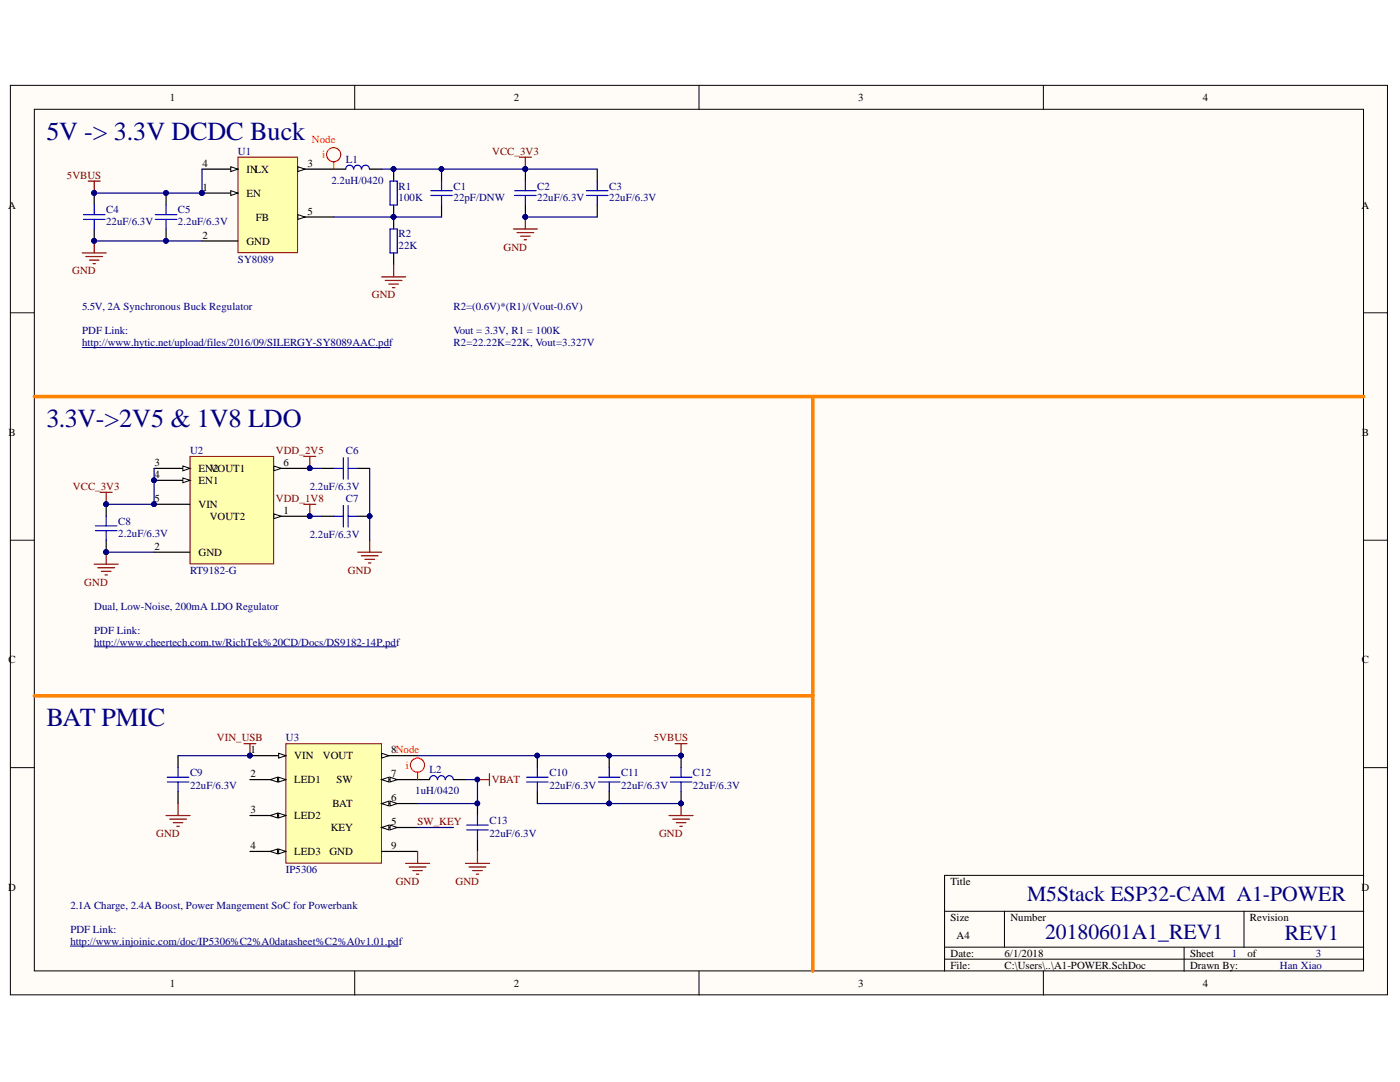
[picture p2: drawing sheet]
<svg xmlns="http://www.w3.org/2000/svg" width="279mm" height="216mm" viewBox="0 0 279 216" stroke-linecap="round" stroke-linejoin="round" font-family="sans-serif">
<defs><g id="words">
<g font-size="5.2" fill="#000080">
<text x="9.3" y="27.9">5V -&gt; 3.3V DCDC Buck</text>
<text x="9.3" y="85.2">3.3V-&gt;2V5 &amp; 1V8 LDO</text>
<text x="9.3" y="144.9">BAT PMIC</text>
</g>
<g font-size="4.3" fill="#000080">
<text x="205" y="179.7">M5Stack ESP32-CAM A1-POWER</text>
<text x="208.6" y="187.4">20180601A1_REV1</text>
<text x="256.4" y="187.6">REV1</text>
</g>
<g font-size="2.2">
<text x="33.9" y="20.2">1</text>
<text x="102.6" y="20.2">2</text>
<text x="171.3" y="20.2">3</text>
<text x="240" y="20.2">4</text>
<text x="40.4" y="33.3">4</text>
<text x="49.2" y="34.5">INLX</text>
<text x="61.4" y="33.3">3</text>
<text x="1.6" y="41.6">A</text>
<text x="40.4" y="38.1">1</text>
<text x="49.2" y="39.3">EN</text>
<text x="271.7" y="41.6">A</text>
<text x="40.4" y="47.6">2</text>
<text x="51.1" y="44">FB</text>
<text x="61.4" y="42.9">5</text>
<text x="49.2" y="48.8">GND</text>
<text x="1.7" y="87">B</text>
<text x="271.8" y="87">B</text>
<text x="30.9" y="93">3</text>
<text x="30.9" y="95.4">4</text>
<text x="39.6" y="94.2">EN2</text>
<text x="41.9" y="94.2">VOUT1</text>
<text x="56.6" y="93">6</text>
<text x="30.9" y="100.1">5</text>
<text x="39.6" y="96.6">EN1</text>
<text x="39.6" y="101.4">VIN</text>
<text x="41.9" y="103.7">VOUT2</text>
<text x="56.6" y="102.6">1</text>
<text x="30.9" y="109.7">2</text>
<text x="39.6" y="110.9">GND</text>
<text x="1.7" y="132.4">C</text>
<text x="271.8" y="132.4">C</text>
<text x="50" y="150.3">1</text>
<text x="50" y="155.1">2</text>
<text x="58.7" y="151.5">VIN</text>
<text x="64.4" y="151.5">VOUT</text>
<text x="78.1" y="155.1">7</text>
<text x="78.1" y="150.3">8Node</text>
<text x="58.7" y="156.3">LED1</text>
<text x="66.3" y="161.1">BAT</text>
<text x="67.2" y="156.3">SW</text>
<text x="78.1" y="159.9">6</text>
<text x="50" y="162.3">3</text>
<text x="58.7" y="163.4">LED2</text>
<text x="66" y="165.9">KEY</text>
<text x="78.1" y="164.7">5</text>
<text x="50" y="169.4">4</text>
<text x="58.7" y="170.6">LED3</text>
<text x="65.7" y="170.6">GND</text>
<text x="78.1" y="169.4">9</text>
<text x="1.6" y="177.8">D</text>
<text x="189.7" y="176.6">Title</text>
<text x="271.7" y="177.8">D</text>
<text x="189.7" y="183.8">Size</text>
<text x="201.6" y="183.8">Number</text>
<text x="249.5" y="183.8">Revision</text>
<text x="189.7" y="190.9">Date:</text>
<text x="190.9" y="187.4">A4</text>
<text x="200.5" y="190.9">6/1/2018</text>
<text x="237.5" y="190.9">Sheet</text>
<text x="248.9" y="190.9">of</text>
<text x="33.9" y="196.9">1</text>
<text x="102.6" y="196.9">2</text>
<text x="171.3" y="196.9">3</text>
<text x="189.7" y="193.3">File:</text>
<text x="200.5" y="193.3">C:\Users\..\A1-POWER.SchDoc</text>
<text x="237.5" y="193.3">Drawn By:</text>
<text x="240" y="196.9">4</text>
</g>
<g font-size="2.2" fill="#f00">
<text x="62.2" y="28.5">Node</text>
<text x="64.3" y="31.6">i</text>
<text x="81" y="153.4">i</text>
</g>
<g font-size="2.2" fill="#800000">
<text x="13.4" y="35.7">5VBUS</text>
<text x="98.2" y="30.9">VCC_3V3</text>
<text x="100.5" y="50">GND</text>
<text x="14.4" y="54.8">GND</text>
<text x="74.2" y="59.5">GND</text>
<text x="55.1" y="90.6">VDD_2V5</text>
<text x="14.5" y="97.8">VCC_3V3</text>
<text x="55.1" y="100.1">VDD_1V8</text>
<text x="16.8" y="116.9">GND</text>
<text x="69.4" y="114.5">GND</text>
<text x="43.3" y="147.9">VIN_USB</text>
<text x="130.5" y="147.9">5VBUS</text>
<text x="98.2" y="156.3">VBAT</text>
<text x="31.2" y="167">GND</text>
<text x="83.3" y="164.7">SW_KEY</text>
<text x="131.5" y="167">GND</text>
<text x="79" y="176.6">GND</text>
<text x="90.9" y="176.6">GND</text>
</g>
<g font-size="2.2" fill="#000080">
<text x="47.5" y="30.9">U1</text>
<text x="69" y="32.5">L1</text>
<text x="66.1" y="36.6">2.2uH/0420</text>
<text x="79.5" y="37.8">R1</text>
<text x="79.5" y="40.2">100K</text>
<text x="90.5" y="37.8">C1</text>
<text x="90.5" y="40.2">22pF/DNW</text>
<text x="107.2" y="37.8">C2</text>
<text x="107.2" y="40.2">22uF/6.3V</text>
<text x="121.6" y="37.8">C3</text>
<text x="121.6" y="40.2">22uF/6.3V</text>
<text x="21.2" y="42.6">C4</text>
<text x="21.2" y="45">22uF/6.3V</text>
<text x="35.5" y="42.6">C5</text>
<text x="35.5" y="45">2.2uF/6.3V</text>
<text x="79.5" y="47.4">R2</text>
<text x="47.5" y="52.4">SY8089</text>
<text x="79.5" y="49.8">22K</text>
<text x="16.4" y="62">5.5V, 2A Synchronous Buck Regulator</text>
<text x="90.5" y="62">R2=(0.6V)*(R1)/(Vout-0.6V)</text>
<text x="16.4" y="69.1">http://www.hytic.net/upload/files/2016/09/SILERGY-SY8089AAC.pdf</text>
<text x="16.4" y="66.7">PDF Link:</text>
<text x="90.5" y="66.7">Vout = 3.3V, R1 = 100K</text>
<text x="90.5" y="69.1">R2=22.22K=22K, Vout=3.327V</text>
<text x="37.9" y="90.6">U2</text>
<text x="69" y="90.6">C6</text>
<text x="61.8" y="97.8">2.2uF/6.3V</text>
<text x="69" y="100.1">C7</text>
<text x="23.6" y="104.7">C8</text>
<text x="23.6" y="107.1">2.2uF/6.3V</text>
<text x="61.8" y="107.3">2.2uF/6.3V</text>
<text x="37.9" y="114.5">RT9182-G</text>
<text x="18.8" y="121.7">Dual, Low-Noise, 200mA LDO Regulator</text>
<text x="18.8" y="128.8">http://www.cheertech.com.tw/RichTek%20CD/Docs/DS9182-14P.pdf</text>
<text x="18.8" y="126.4">PDF Link:</text>
<text x="57" y="147.9">U3</text>
<text x="37.9" y="154.9">C9</text>
<text x="85.7" y="154.3">L2</text>
<text x="109.6" y="154.9">C10</text>
<text x="124" y="154.9">C11</text>
<text x="138.3" y="154.9">C12</text>
<text x="37.9" y="157.5">22uF/6.3V</text>
<text x="82.9" y="158.5">1uH/0420</text>
<text x="109.6" y="157.5">22uF/6.3V</text>
<text x="124" y="157.5">22uF/6.3V</text>
<text x="138.3" y="157.5">22uF/6.3V</text>
<text x="97.7" y="164.4">C13</text>
<text x="97.7" y="167">22uF/6.3V</text>
<text x="57" y="174.2">IP5306</text>
<text x="14" y="181.4">2.1A Charge, 2.4A Boost, Power Mangement SoC for Powerbank</text>
<text x="14" y="188.5">http://www.injoinic.com/doc/IP5306%C2%A0datasheet%C2%A0v1.01.pdf</text>
<text x="14" y="186.1">PDF Link:</text>
<text x="245.9" y="190.9">1</text>
<text x="262.6" y="190.9">3</text>
<text x="255.4" y="193.3">Han Xiao</text>
</g>
</g></defs>
<g fill="#fffcf8" stroke="#000" stroke-width=".2">
<path d="M2.1 17h274.8v181.5h-274.8z"/>
<path d="M6.9 21.8h265.2v171.9h-265.2z"/>
</g>
<g fill="none" stroke="#000" stroke-width=".2">
<path d="M70.8 17v4.8M139.5 17v4.8M208.2 17v4.8M2.1 62.4h4.8M272.2 62.4h4.7M2.1 107.8h4.8M272.2 107.8h4.7M2.1 153.2h4.8M272.2 153.2h4.7M272.2 174.7h-83.7v19.1M70.8 193.8v4.8M139.5 193.8v4.8"/>
<path d="M188.5 181.8h83.7M188.5 189h83.7M188.5 191.4h83.7M200.5 181.8v7.2M208.2 193.8v4.8M236.3 189v4.8M248.3 181.8v7.2"/>
</g>
<path d="M37.9 91.1h16.7v21.4h-16.7z" fill="#ffffb0" stroke="#800000" stroke-width=".2"/>
<path d="M54.7 103h7.1" fill="none" stroke="#000" stroke-width=".24"/>
<path d="M54.7 102.5l1.4 .5-1.4 .5z" fill="#fffcf8"/>
<path d="M54.7 102.5l1.4 .5-1.4 .5z" fill="none" stroke="#000" stroke-width=".2"/>
<circle cx="61.8" cy="103" r=".45" fill="#000080" stroke="#000080" stroke-width=".2"/>
<path d="M30.8 93.5h7.1M30.8 110.2h7.1" fill="none" stroke="#000" stroke-width=".24"/>
<path d="M36.5 93l1.4 .5-1.4 .4z" fill="#fffcf8"/>
<path d="M36.5 93l1.4 .5-1.4 .4z" fill="none" stroke="#000" stroke-width=".2"/>
<path d="M30.8 95.9h7.1" fill="none" stroke="#000" stroke-width=".24"/>
<path d="M36.5 95.4l1.4 .5-1.4 .4z" fill="#fffcf8"/>
<path d="M36.5 95.4l1.4 .5-1.4 .4z" fill="none" stroke="#000" stroke-width=".2"/>
<g fill="#000080" stroke="#000080" stroke-width=".2">
<circle cx="30.7" cy="95.8" r=".45"/>
<circle cx="30.7" cy="100.6" r=".45"/>
</g>
<path d="M54.7 93.5h7.1M30.8 100.6h7.1" fill="none" stroke="#000" stroke-width=".24"/>
<path d="M54.7 93l1.4 .5-1.4 .4z" fill="#fffcf8"/>
<path d="M54.7 93l1.4 .5-1.4 .4z" fill="none" stroke="#000" stroke-width=".2"/>
<g fill="#000080" stroke="#000080" stroke-width=".2">
<circle cx="61.8" cy="93.4" r=".45"/>
<circle cx="61.8" cy="103" r=".45"/>
<circle cx="30.7" cy="95.8" r=".45"/>
<circle cx="30.7" cy="100.6" r=".45"/>
</g>
<path d="M47.5 31.4h11.9v19h-11.9z" fill="#ffffb0" stroke="#800000" stroke-width=".2"/>
<path d="M40.3 33.7h7.2" fill="none" stroke="#000" stroke-width=".24"/>
<path d="M46.1 33.3l1.4 .4-1.4 .5z" fill="#fffcf8"/>
<path d="M46.1 33.3l1.4 .4-1.4 .5z" fill="none" stroke="#000" stroke-width=".2"/>
<path d="M40.3 38.5h7.2" fill="none" stroke="#000" stroke-width=".24"/>
<path d="M46.1 38l1.4 .5-1.4 .5z" fill="#fffcf8"/>
<path d="M46.1 38l1.4 .5-1.4 .5z" fill="none" stroke="#000" stroke-width=".2"/>
<circle cx="40.3" cy="38.5" r=".45" fill="#000080" stroke="#000080" stroke-width=".2"/>
<path d="M59.4 33.7h7.2M40.3 48.1h7.2" fill="none" stroke="#000" stroke-width=".24"/>
<path d="M59.4 33.3l1.5 .4-1.5 .5z" fill="#fffcf8"/>
<path d="M59.4 33.3l1.5 .4-1.5 .5z" fill="none" stroke="#000" stroke-width=".2"/>
<path d="M59.4 43.3h7.2" fill="none" stroke="#000" stroke-width=".24"/>
<path d="M59.4 42.8l1.5 .5-1.5 .5z" fill="#fffcf8"/>
<path d="M59.4 42.8l1.5 .5-1.5 .5z" fill="none" stroke="#000" stroke-width=".2"/>
<circle cx="40.3" cy="38.5" r=".45" fill="#000080" stroke="#000080" stroke-width=".2"/>
<path d="M57 148.4h19.1v23.8h-19.1z" fill="#ffffb0" stroke="#800000" stroke-width=".2"/>
<path d="M49.9 150.8h7.1" fill="none" stroke="#000" stroke-width=".24"/>
<path d="M55.6 150.3l1.4 .5-1.4 .5z" fill="#fffcf8"/>
<path d="M55.6 150.3l1.4 .5-1.4 .5z" fill="none" stroke="#000" stroke-width=".2"/>
<circle cx="49.9" cy="150.8" r=".45" fill="#000080" stroke="#000080" stroke-width=".2"/>
<path d="M49.9 155.6h7.1" fill="none" stroke="#000" stroke-width=".24"/>
<path d="M55.6 155.1l1.4 .5-1.4 .4z" fill="#fffcf8"/>
<path d="M55.6 155.1l1.4 .5-1.4 .4z" fill="none" stroke="#000" stroke-width=".2"/>
<path d="M53.9 155.6l1.5-.5v.9z" fill="#fffcf8"/>
<path d="M53.9 155.6l1.5-.5v.9z" fill="none" stroke="#000" stroke-width=".2"/>
<path d="M49.9 162.7h7.1" fill="none" stroke="#000" stroke-width=".24"/>
<path d="M55.6 162.3l1.4 .4-1.4 .5z" fill="#fffcf8"/>
<path d="M55.6 162.3l1.4 .4-1.4 .5z" fill="none" stroke="#000" stroke-width=".2"/>
<path d="M53.9 162.7l1.5-.4v.9z" fill="#fffcf8"/>
<path d="M53.9 162.7l1.5-.4v.9z" fill="none" stroke="#000" stroke-width=".2"/>
<path d="M49.9 169.9h7.1" fill="none" stroke="#000" stroke-width=".24"/>
<path d="M55.6 169.4l1.4 .5-1.4 .5z" fill="#fffcf8"/>
<path d="M55.6 169.4l1.4 .5-1.4 .5z" fill="none" stroke="#000" stroke-width=".2"/>
<path d="M53.9 169.9l1.5-.5v1z" fill="#fffcf8"/>
<path d="M53.9 169.9l1.5-.5v1z" fill="none" stroke="#000" stroke-width=".2"/>
<path d="M76.2 165.1h7.1" fill="none" stroke="#000" stroke-width=".24"/>
<path d="M76.2 165.1l1.4-.5v1z" fill="#fffcf8"/>
<path d="M76.2 165.1l1.4-.5v1z" fill="none" stroke="#000" stroke-width=".2"/>
<path d="M77.8 164.6l1.5 .5-1.5 .5z" fill="#fffcf8"/>
<path d="M77.8 164.6l1.5 .5-1.5 .5z" fill="none" stroke="#000" stroke-width=".2"/>
<path d="M76.2 160.3h7.1" fill="none" stroke="#000" stroke-width=".24"/>
<path d="M76.2 160.3l1.4-.4v.9z" fill="#fffcf8"/>
<path d="M76.2 160.3l1.4-.4v.9z" fill="none" stroke="#000" stroke-width=".2"/>
<path d="M77.8 159.9l1.5 .4-1.5 .5z" fill="#fffcf8"/>
<path d="M77.8 159.9l1.5 .4-1.5 .5z" fill="none" stroke="#000" stroke-width=".2"/>
<path d="M76.2 155.6h7.1" fill="none" stroke="#000" stroke-width=".24"/>
<path d="M76.2 155.6l1.4-.5v.9z" fill="#fffcf8"/>
<path d="M76.2 155.6l1.4-.5v.9z" fill="none" stroke="#000" stroke-width=".2"/>
<path d="M77.8 155.1l1.5 .5-1.5 .4z" fill="#fffcf8"/>
<path d="M77.8 155.1l1.5 .5-1.5 .4z" fill="none" stroke="#000" stroke-width=".2"/>
<path d="M76.2 150.8h7.1" fill="none" stroke="#000" stroke-width=".24"/>
<path d="M76.2 150.3l1.4 .5-1.4 .5z" fill="#fffcf8"/>
<path d="M76.2 150.3l1.4 .5-1.4 .5z" fill="none" stroke="#000" stroke-width=".2"/>
<g fill="none" stroke="#000" stroke-width=".24">
<path d="M18.8 38.5v2.4M33.1 38.5v2.4M66.6 33.7h2.4M73.8 33.7h2.4M78.6 33.7v2.4M88.1 33.7v2.4M104.9 33.7v2.4M119.2 33.7v2.4M18.8 45.7v2.4M33.1 45.7v2.4M78.6 40.9v4.8M78.6 50.5v2.4"/>
<path d="M88.1 40.9v2.4M104.9 40.9v2.4M119.2 40.9v2.4M64.2 93.5h2.4M71.4 93.5h2.4M21.2 100.6v2.4M21.2 107.8v2.4M64.2 103h2.4M71.4 103h2.4M35.5 150.8v2.4M35.5 158v2.3M83.3 155.6h2.4"/>
<path d="M90.5 155.6h2.4M107.2 150.8v2.4M107.2 158v2.3M121.6 150.8v2.4M121.6 158v2.3M135.9 150.8v2.4M135.9 158v2.3M76.2 169.9h7.1M95.3 160.3v2.4M95.3 167.5v2.4"/>
</g>
<g fill="#000080" stroke="#000080" stroke-width=".2">
<circle cx="49.9" cy="150.8" r=".45"/>
<circle cx="18.8" cy="48.1" r=".45"/>
<circle cx="21.2" cy="110.2" r=".45"/>
<circle cx="33.1" cy="38.5" r=".45"/>
<circle cx="33.1" cy="48.1" r=".45"/>
<circle cx="18.8" cy="38.5" r=".45"/>
<circle cx="104.8" cy="33.7" r=".45"/>
<circle cx="104.8" cy="43.3" r=".45"/>
<circle cx="78.5" cy="43.3" r=".45"/>
<circle cx="78.5" cy="33.7" r=".45"/>
<circle cx="88.1" cy="33.7" r=".45"/>
<circle cx="21.2" cy="100.6" r=".45"/>
<circle cx="61.8" cy="93.4" r=".45"/>
<circle cx="61.8" cy="103" r=".45"/>
<circle cx="73.8" cy="103" r=".45"/>
<circle cx="95.3" cy="155.5" r=".45"/>
<circle cx="95.3" cy="160.3" r=".45"/>
<circle cx="107.2" cy="150.8" r=".45"/>
<circle cx="121.6" cy="150.8" r=".45"/>
<circle cx="121.6" cy="160.3" r=".45"/>
<circle cx="135.9" cy="160.3" r=".45"/>
<circle cx="135.9" cy="150.8" r=".45"/>
<circle cx="40.3" cy="38.5" r=".45"/>
<circle cx="30.7" cy="95.8" r=".45"/>
<circle cx="30.7" cy="100.6" r=".45"/>
</g>
<g fill="none" stroke="#800000" stroke-width=".24">
<path d="M17.6 36.1h2.4M18.8 36.1v2.4M103.7 31.4h2.3M104.9 31.4v2.3M16.4 50.5h4.8M17.1 51.2h3.4M17.8 51.9h2M18.6 52.6h.4M18.8 48.1v2.4M76.2 55.2h4.7M76.9 56h3.3M77.6 56.7h1.9"/>
<path d="M78.3 57.4h.5M78.6 52.9v2.3M102.5 45.7h4.7M103.2 46.4h3.3M103.9 47.1h1.9M104.6 47.8h.5M104.9 43.3v2.4M20 98.2h2.4M21.2 98.2v2.4M60.6 91.1h2.4M61.8 91.1v2.4M18.8 112.6h4.8"/>
<path d="M19.5 113.3h3.4M20.2 114h1.9M21 114.7h.4M21.2 110.2v2.4M60.6 100.6h2.4M61.8 100.6v2.4M71.4 110.2h4.8M72.1 110.9h3.4M72.8 111.6h1.9M73.5 112.3h.5M73.8 107.8v2.4M48.7 148.4h2.4"/>
<path d="M49.9 148.4v2.4M95.3 155.6h2.4M97.7 154.4v2.4M134.7 148.4h2.4M135.9 148.4v2.4M33.1 162.7h4.8M33.9 163.4h3.3M34.6 164.2h1.9M35.3 164.9h.5M35.5 160.3v2.4M80.9 172.3h4.8M81.7 173h3.3"/>
<path d="M82.4 173.7h1.9M83.1 174.4h.5M83.3 169.9v2.4M92.9 172.3h4.8M93.6 173h3.4M94.3 173.7h1.9M95.1 174.4h.4M95.3 169.9v2.4M133.5 162.7h4.8M134.3 163.4h3.3M135 164.2h1.9M135.7 164.9h.5"/>
<path d="M135.9 160.3v2.4"/>
</g>
<g fill="none" stroke="#00f" stroke-width=".24">
<path d="M70.6 33.7a.78 .78 0 0 0-.8-.7 .78 .78 0 0 0-.8 .7M72.1 33.7a.76 .76 0 0 0-.7-.7 .76 .76 0 0 0-.8 .7M73.7 33.7a.78 .78 0 0 0-.7-.7 .78 .78 0 0 0-.8 .7M77.8 36.1h1.5v4.8h-1.5zM86 39h4.3M86 38h4.3M88.1 36.1v1.9M88.1 39v1.9M102.7 39h4.3M102.7 38h4.3M104.9 36.1v1.9M104.9 39v1.9"/>
<path d="M117 39h4.3M117 38h4.3M119.2 36.1v1.9M119.2 39v1.9M16.7 43.8h4.3M16.7 42.8h4.3M18.8 40.9v1.9M18.8 43.8v1.9M31 43.8h4.3M31 42.8h4.3M33.1 40.9v1.9M33.1 43.8v1.9"/>
<path d="M77.8 45.7h1.5v4.8h-1.5zM66.6 93.5h1.9M68.5 91.3v4.3M69.5 93.5h1.9M69.5 91.3v4.3M19 105.9h4.3M19 104.9h4.3M21.2 103v1.9M21.2 105.9v1.9M66.6 103h1.9M68.5 100.9v4.3M69.5 100.9v4.3"/>
<path d="M69.5 103h1.9M33.4 156h4.3M33.4 155.1h4.3M35.5 153.2v1.9M35.5 156v2M87.3 155.6a.78 .78 0 0 0-.8-.8 .78 .78 0 0 0-.8 .8M88.9 155.6a.76 .76 0 0 0-.8-.8 .76 .76 0 0 0-.8 .8M90.5 155.6a.78 .78 0 0 0-.8-.8 .78 .78 0 0 0-.8 .8M105.1 156h4.3M105.1 155.1h4.3M107.2 153.2v1.9M107.2 156v2"/>
<path d="M119.4 156h4.3M119.4 155.1h4.3M121.6 153.2v1.9M121.6 156v2M133.8 156h4.3M133.8 155.1h4.3M135.9 153.2v1.9M135.9 156v2M93.1 165.6h4.3M93.1 164.6h4.3M95.3 162.7v1.9M95.3 165.6v1.9"/>
</g>
<path d="M16.4 69.3h61.4M18.8 129.1h60.3M14 188.8h65.5" fill="none" stroke="#000080" stroke-width=".2"/>
<path d="M6.9 79.1h265.3M162.2 79.1v114.7M6.9 138.8h155.3" fill="none" stroke="#fd8300" stroke-width=".72"/>
<g fill="none" stroke="#000080" stroke-width=".24">
<path d="M40.3 33.7v4.8h-21.5M76.2 33.7h43M18.8 48.1h21.5M66.6 43.3h21.5M104.9 43.3h14.3M30.8 93.5v7.1h-9.6M61.8 93.5h2.4M73.8 93.5v14.3M21.2 110.2h9.6M61.8 103h2.4M35.5 150.8h14.4M83.3 150.8h52.6"/>
<path d="M92.9 155.6h2.4v4.7h-12M83.3 165.1h7.2M107.2 160.3h28.7"/>
</g>
<g fill="none" stroke="#f00" stroke-width=".24">
<path d="M66.6 32.3v1.4M83.3 154.1v1.5"/>
<circle cx="66.6" cy="30.9" r="1.41"/>
<circle cx="83.3" cy="152.7" r="1.41"/>
</g>
<use href="#words"/>
</svg>
